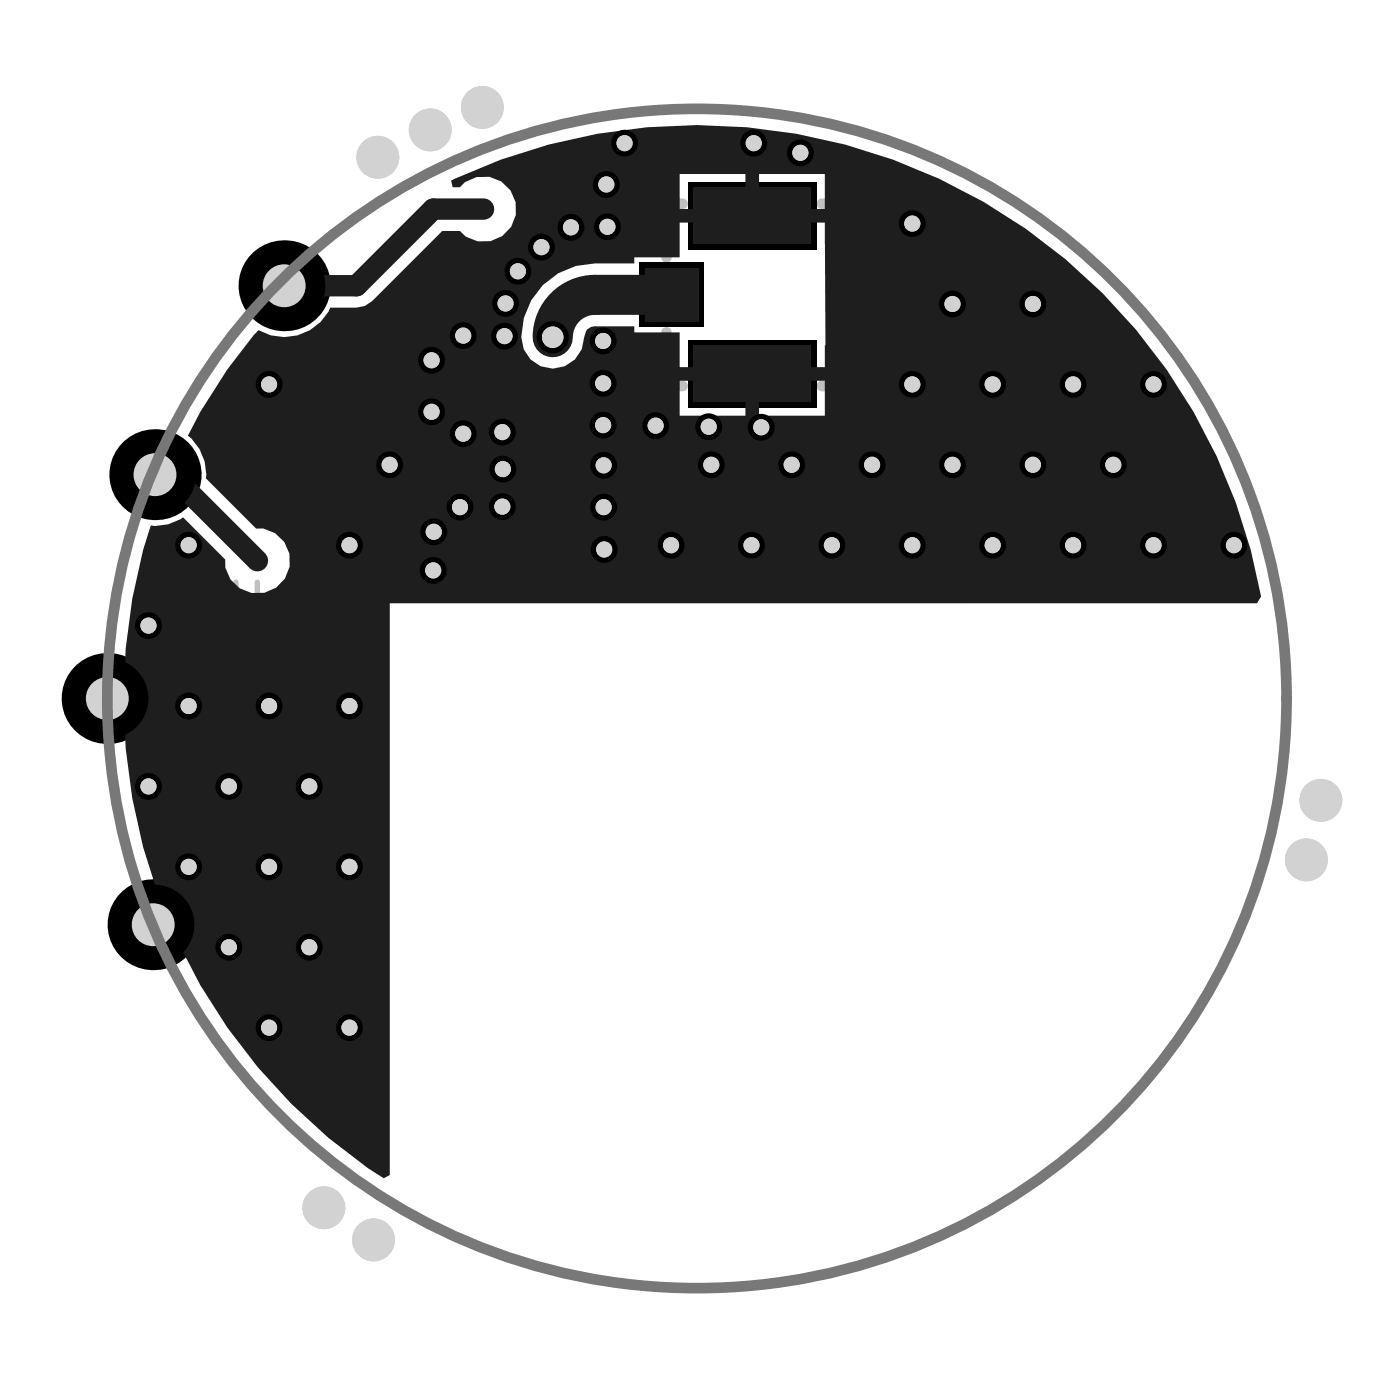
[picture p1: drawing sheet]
<svg xmlns="http://www.w3.org/2000/svg" width="43mm" height="43mm" viewBox="0 0 43 43" stroke-linecap="round" stroke-linejoin="round" font-family="sans-serif">
<g fill="none" stroke="#c0c0c0" stroke-width=".33">
<path d="M20.7 10.3v1.7h.5M21.2 6.3h-.5v1.7M25.5 6.3h.3v5.7h-.3M32.7 16.7v.6M32.7 17h1.6M32.7 13.1h1.6l-1.6 1.2h1.6M33 9.8l-.3 .3v.6l.3 .2h.2l.3-.2v-.6l.3-.3h.3l.2 .3v.6l-.2 .2M33.5 11.5v1.1M33.8 15.9v-.8l-.3-.3h-.5l-.3 .3v.8h1.6M34.3 16.7v.6M34.3 14.8l-.5 .6M34.3 11.5h-1.1l-.5 .5 .5 .6h1.1"/>
<path d="M35.3 16h1.1l.5 .6-.5 .5h-1.1M35.6 14.3h1.1l.2 .3v.6l-.2 .3h-1.1l-.3-.3v-.6z"/>
</g>
<path d="M26.3 9.5l.2-.2h.9l.2 .2v.5l-.2 .2h-.9l-.2-.2zM26.3 8h1.3l-1.3 .9h1.3M26.5 10.6l-.2 .3v.4l.2 .2h.9l.2-.2v-.4l-.2-.3M27.6 6.6v.9l-.8-.9h-.3l-.2 .3v.4l.2 .2" fill="none" stroke="#c0c0c0" stroke-width=".25"/>
<g fill="none" stroke="#c0c0c0" stroke-width=".17">
<path d="M4.3 18v.7l.4 .3 .3-.3v-.7M5.3 19v-1l.4 .4 .3-.4v1M7 18.2l-.2-.2h-.3l-.2 .2v.7l.2 .1h.3l.2-.1M7.3 18v.9l.2 .1h.3l.2-.1v-.9M7.8 13.9l.3-.4v-.3l-.3-.1h-.2l-.3 .4 .8 .6M8.2 12.1l-.4 .6 .9 .5 .3-.5M8.4 12.7l-.2 .3M8.5 13.5l-.5 .1M8.7 11.3l-.4 .6 .9 .5 .3-.6M8.9 11.8l-.1 .3M9.1 10.6l.3-.1 .5 .4 .1 .2-.3 .4-.8-.5zM5.8 21.1l-.2-.2h-.3l-.2 .2v.6l.2 .2h.3l.2-.2v-.3h-.4"/>
<path d="M6.7 20.9v1l-.6-1v1M7.1 20.9h.5l.1 .2v.6l-.1 .2h-.5zM7.1 27.7l-.2-.1h-.3l-.2 .1v.7l.2 .2h.3l.2-.2v-.3h-.4M8.1 27.6v1l-.7-1v1M8.4 27.6h.5l.2 .1v.7l-.2 .2h-.5z"/>
</g>
<circle cx="10" cy="37.4" r=".38" fill="#000"/>
<circle cx="10" cy="37.4" r=".66" fill="#d2d2d2"/>
<circle cx="13.3" cy="4" r=".38" fill="#000"/>
<circle cx="13.3" cy="4" r=".66" fill="#d2d2d2"/>
<circle cx="40.5" cy="26.7" r=".38" fill="#000"/>
<circle cx="40.5" cy="26.7" r=".66" fill="#d2d2d2"/>
<circle cx="40.9" cy="24.8" r=".38" fill="#000"/>
<circle cx="40.9" cy="24.8" r=".66" fill="#d2d2d2"/>
<circle cx="15" cy="3.3" r=".38" fill="#000"/>
<circle cx="15" cy="3.3" r=".66" fill="#d2d2d2"/>
<circle cx="11.6" cy="38.4" r=".38" fill="#000"/>
<circle cx="11.6" cy="38.4" r=".66" fill="#d2d2d2"/>
<circle cx="3.3" cy="21.6" r="1.41" fill="#000"/>
<circle cx="3.3" cy="21.6" r=".66" fill="#d2d2d2"/>
<circle cx="4.7" cy="28.7" r="1.41" fill="#000"/>
<circle cx="4.7" cy="28.7" r=".66" fill="#d2d2d2"/>
<circle cx="8.8" cy="8.9" r="1.41" fill="#000"/>
<circle cx="8.8" cy="8.9" r=".66" fill="#d2d2d2"/>
<circle cx="4.8" cy="14.7" r="1.41" fill="#000"/>
<circle cx="4.8" cy="14.7" r=".66" fill="#d2d2d2"/>
<circle cx="11.7" cy="4.9" r=".38" fill="#000"/>
<circle cx="11.7" cy="4.9" r=".66" fill="#d2d2d2"/>
<g fill="#000">
<path d="M19.8 8.1h2v2h-2z" fill-rule="evenodd"/>
<path d="M21.3 5.6h4v2.1h-4z" fill-rule="evenodd"/>
<path d="M21.3 10.5h4v2.1h-4z" fill-rule="evenodd"/>
</g>
<path d="M8 10.2a1.57 1.57 0 0 0 2.2-.7h1.1l2.4-2.3h.6a1.01 1.01 0 0 0 1.4 0 1.01 1.01 0 0 0 0-1.4 1.01 1.01 0 0 0-1.4 0h-.3v-.2a17.8 17.8 0 0 1 25.1 12.9l-.1 .2h-26.9v17.7l-.2 .1a17.7 17.7 0 0 1-7.2-20.2 1.42 1.42 0 0 0 1-.3l1.3 1.3a1.01 1.01 0 0 0 1 1.1 1.01 1.01 0 0 0 1-1 1.01 1.01 0 0 0-1.1-1l-1.5-1.6a1.49 1.49 0 0 0-.6-1.3 14.6 14.6 0 0 1 2.2-3.3zM23.5 5.4v1.1h2.1v-1.1zM21.1 5.4v1.1h2v-1.1zM16.8 8.8a2.09 2.09 0 0 0-.6 2 .97 .97 0 0 0 1.1 .6 .97 .97 0 0 0 .8-.9l.1-.3 .2-.1h1.3v.2h1.4v1.1h4.5v-4.5h-4.5v1.1h-1.4v.2h-1.3a2.28 2.28 0 0 0-1.6 .6zM23.5 11.8v1.1h2.1v-1.1zM21.1 11.8v1.1h2v-1.1z" fill="#1e1e1e"/>
<path d="M4.8 14.7h.5l2.7 2.7M15 6.5h-1.6l-2.3 2.4h-2.3" fill="none" stroke="#1e1e1e" stroke-width=".66"/>
<path d="M20.8 9.1h-2.4a1.31 1.31 0 0 0-1.3 1.4" fill="none" stroke="#1e1e1e" stroke-width="1.2"/>
<circle cx="17.1" cy="10.5" r=".5" fill="#000"/>
<circle cx="17.1" cy="10.5" r=".33" fill="#d2d2d2"/>
<circle cx="38.2" cy="16.9" r=".42" fill="#000"/>
<circle cx="38.2" cy="16.9" r=".25" fill="#d2d2d2"/>
<circle cx="35.8" cy="11.9" r=".42" fill="#000"/>
<circle cx="35.8" cy="11.9" r=".25" fill="#d2d2d2"/>
<circle cx="34.5" cy="14.4" r=".42" fill="#000"/>
<circle cx="34.5" cy="14.4" r=".25" fill="#d2d2d2"/>
<circle cx="35.8" cy="16.9" r=".42" fill="#000"/>
<circle cx="35.8" cy="16.9" r=".25" fill="#d2d2d2"/>
<circle cx="32" cy="9.4" r=".42" fill="#000"/>
<circle cx="32" cy="9.4" r=".25" fill="#d2d2d2"/>
<circle cx="33.3" cy="11.9" r=".42" fill="#000"/>
<circle cx="33.3" cy="11.9" r=".25" fill="#d2d2d2"/>
<circle cx="32" cy="14.4" r=".42" fill="#000"/>
<circle cx="32" cy="14.4" r=".25" fill="#d2d2d2"/>
<circle cx="33.3" cy="16.9" r=".42" fill="#000"/>
<circle cx="33.3" cy="16.9" r=".25" fill="#d2d2d2"/>
<circle cx="29.5" cy="9.4" r=".42" fill="#000"/>
<circle cx="29.5" cy="9.4" r=".25" fill="#d2d2d2"/>
<circle cx="30.8" cy="11.9" r=".42" fill="#000"/>
<circle cx="30.8" cy="11.9" r=".25" fill="#d2d2d2"/>
<circle cx="29.5" cy="14.4" r=".42" fill="#000"/>
<circle cx="29.5" cy="14.4" r=".25" fill="#d2d2d2"/>
<circle cx="30.8" cy="16.9" r=".42" fill="#000"/>
<circle cx="30.8" cy="16.9" r=".25" fill="#d2d2d2"/>
<circle cx="28.3" cy="6.9" r=".42" fill="#000"/>
<circle cx="28.3" cy="6.9" r=".25" fill="#d2d2d2"/>
<circle cx="28.3" cy="11.9" r=".42" fill="#000"/>
<circle cx="28.3" cy="11.9" r=".25" fill="#d2d2d2"/>
<circle cx="27" cy="14.4" r=".42" fill="#000"/>
<circle cx="27" cy="14.4" r=".25" fill="#d2d2d2"/>
<circle cx="28.3" cy="16.9" r=".42" fill="#000"/>
<circle cx="28.3" cy="16.9" r=".25" fill="#d2d2d2"/>
<circle cx="24.5" cy="14.4" r=".42" fill="#000"/>
<circle cx="24.5" cy="14.4" r=".25" fill="#d2d2d2"/>
<circle cx="25.8" cy="16.9" r=".42" fill="#000"/>
<circle cx="25.8" cy="16.9" r=".25" fill="#d2d2d2"/>
<circle cx="22" cy="14.4" r=".42" fill="#000"/>
<circle cx="22" cy="14.4" r=".25" fill="#d2d2d2"/>
<circle cx="23.3" cy="16.9" r=".42" fill="#000"/>
<circle cx="23.3" cy="16.9" r=".25" fill="#d2d2d2"/>
<circle cx="20.8" cy="16.9" r=".42" fill="#000"/>
<circle cx="20.8" cy="16.9" r=".25" fill="#d2d2d2"/>
<circle cx="12.1" cy="14.4" r=".42" fill="#000"/>
<circle cx="12.1" cy="14.4" r=".25" fill="#d2d2d2"/>
<circle cx="10.8" cy="16.9" r=".42" fill="#000"/>
<circle cx="10.8" cy="16.9" r=".25" fill="#d2d2d2"/>
<circle cx="10.8" cy="21.9" r=".42" fill="#000"/>
<circle cx="10.8" cy="21.9" r=".25" fill="#d2d2d2"/>
<circle cx="9.6" cy="24.4" r=".42" fill="#000"/>
<circle cx="9.6" cy="24.4" r=".25" fill="#d2d2d2"/>
<circle cx="10.8" cy="26.9" r=".42" fill="#000"/>
<circle cx="10.8" cy="26.9" r=".25" fill="#d2d2d2"/>
<circle cx="9.6" cy="29.4" r=".42" fill="#000"/>
<circle cx="9.6" cy="29.4" r=".25" fill="#d2d2d2"/>
<circle cx="10.8" cy="31.9" r=".42" fill="#000"/>
<circle cx="10.8" cy="31.9" r=".25" fill="#d2d2d2"/>
<circle cx="8.3" cy="11.9" r=".42" fill="#000"/>
<circle cx="8.3" cy="11.9" r=".25" fill="#d2d2d2"/>
<circle cx="8.3" cy="21.9" r=".42" fill="#000"/>
<circle cx="8.3" cy="21.9" r=".25" fill="#d2d2d2"/>
<circle cx="7.1" cy="24.4" r=".42" fill="#000"/>
<circle cx="7.1" cy="24.4" r=".25" fill="#d2d2d2"/>
<circle cx="8.3" cy="26.9" r=".42" fill="#000"/>
<circle cx="8.3" cy="26.9" r=".25" fill="#d2d2d2"/>
<circle cx="7.1" cy="29.4" r=".42" fill="#000"/>
<circle cx="7.1" cy="29.4" r=".25" fill="#d2d2d2"/>
<circle cx="8.3" cy="31.9" r=".42" fill="#000"/>
<circle cx="8.3" cy="31.9" r=".25" fill="#d2d2d2"/>
<circle cx="5.8" cy="16.9" r=".42" fill="#000"/>
<circle cx="5.8" cy="16.9" r=".25" fill="#d2d2d2"/>
<circle cx="4.6" cy="19.4" r=".42" fill="#000"/>
<circle cx="4.6" cy="19.4" r=".25" fill="#d2d2d2"/>
<circle cx="5.8" cy="21.9" r=".42" fill="#000"/>
<circle cx="5.8" cy="21.9" r=".25" fill="#d2d2d2"/>
<circle cx="4.6" cy="24.4" r=".42" fill="#000"/>
<circle cx="4.6" cy="24.4" r=".25" fill="#d2d2d2"/>
<circle cx="5.8" cy="26.9" r=".42" fill="#000"/>
<circle cx="5.8" cy="26.9" r=".25" fill="#d2d2d2"/>
<circle cx="23.4" cy="4.4" r=".42" fill="#000"/>
<circle cx="23.4" cy="4.4" r=".25" fill="#d2d2d2"/>
<circle cx="18.8" cy="5.7" r=".42" fill="#000"/>
<circle cx="18.8" cy="5.7" r=".25" fill="#d2d2d2"/>
<circle cx="19.4" cy="4.4" r=".42" fill="#000"/>
<circle cx="19.4" cy="4.4" r=".25" fill="#d2d2d2"/>
<circle cx="24.8" cy="4.7" r=".42" fill="#000"/>
<circle cx="24.8" cy="4.7" r=".25" fill="#d2d2d2"/>
<circle cx="23.6" cy="13.2" r=".42" fill="#000"/>
<circle cx="23.6" cy="13.2" r=".25" fill="#d2d2d2"/>
<circle cx="22" cy="13.2" r=".42" fill="#000"/>
<circle cx="22" cy="13.2" r=".25" fill="#d2d2d2"/>
<circle cx="20.3" cy="13.2" r=".42" fill="#000"/>
<circle cx="20.3" cy="13.2" r=".25" fill="#d2d2d2"/>
<circle cx="13.4" cy="11.2" r=".42" fill="#000"/>
<circle cx="13.4" cy="11.2" r=".25" fill="#d2d2d2"/>
<circle cx="14.4" cy="10.4" r=".42" fill="#000"/>
<circle cx="14.4" cy="10.4" r=".25" fill="#d2d2d2"/>
<circle cx="13.4" cy="12.8" r=".42" fill="#000"/>
<circle cx="13.4" cy="12.8" r=".25" fill="#d2d2d2"/>
<circle cx="14.4" cy="13.4" r=".42" fill="#000"/>
<circle cx="14.4" cy="13.4" r=".25" fill="#d2d2d2"/>
<circle cx="15.7" cy="9.4" r=".42" fill="#000"/>
<circle cx="15.7" cy="9.4" r=".25" fill="#d2d2d2"/>
<circle cx="14.3" cy="15.7" r=".42" fill="#000"/>
<circle cx="14.3" cy="15.7" r=".25" fill="#d2d2d2"/>
<circle cx="13.4" cy="16.5" r=".42" fill="#000"/>
<circle cx="13.4" cy="16.5" r=".25" fill="#d2d2d2"/>
<circle cx="13.4" cy="17.7" r=".42" fill="#000"/>
<circle cx="13.4" cy="17.7" r=".25" fill="#d2d2d2"/>
<circle cx="15.6" cy="15.7" r=".42" fill="#000"/>
<circle cx="15.6" cy="15.7" r=".25" fill="#d2d2d2"/>
<circle cx="15.6" cy="14.5" r=".42" fill="#000"/>
<circle cx="15.6" cy="14.5" r=".25" fill="#d2d2d2"/>
<circle cx="15.6" cy="13.4" r=".42" fill="#000"/>
<circle cx="15.6" cy="13.4" r=".25" fill="#d2d2d2"/>
<circle cx="15.6" cy="10.4" r=".42" fill="#000"/>
<circle cx="15.6" cy="10.4" r=".25" fill="#d2d2d2"/>
<circle cx="16.1" cy="8.4" r=".42" fill="#000"/>
<circle cx="16.1" cy="8.4" r=".25" fill="#d2d2d2"/>
<circle cx="16.8" cy="7.7" r=".42" fill="#000"/>
<circle cx="16.8" cy="7.7" r=".25" fill="#d2d2d2"/>
<circle cx="17.7" cy="7" r=".42" fill="#000"/>
<circle cx="17.7" cy="7" r=".25" fill="#d2d2d2"/>
<circle cx="18.8" cy="7" r=".42" fill="#000"/>
<circle cx="18.8" cy="7" r=".25" fill="#d2d2d2"/>
<circle cx="18.7" cy="17" r=".42" fill="#000"/>
<circle cx="18.7" cy="17" r=".25" fill="#d2d2d2"/>
<circle cx="18.7" cy="15.7" r=".42" fill="#000"/>
<circle cx="18.7" cy="15.7" r=".25" fill="#d2d2d2"/>
<circle cx="18.7" cy="14.4" r=".42" fill="#000"/>
<circle cx="18.7" cy="14.4" r=".25" fill="#d2d2d2"/>
<circle cx="18.7" cy="13.2" r=".42" fill="#000"/>
<circle cx="18.7" cy="13.2" r=".25" fill="#d2d2d2"/>
<circle cx="18.7" cy="11.9" r=".42" fill="#000"/>
<circle cx="18.7" cy="11.9" r=".25" fill="#d2d2d2"/>
<circle cx="18.7" cy="10.6" r=".42" fill="#000"/>
<circle cx="18.7" cy="10.6" r=".25" fill="#d2d2d2"/>
<circle cx="10" cy="37.4" r=".21" fill="#000"/>
<circle cx="10" cy="37.4" r=".66" fill="#d2d2d2"/>
<circle cx="13.3" cy="4" r=".21" fill="#000"/>
<circle cx="13.3" cy="4" r=".66" fill="#d2d2d2"/>
<circle cx="40.5" cy="26.7" r=".21" fill="#000"/>
<circle cx="40.5" cy="26.7" r=".66" fill="#d2d2d2"/>
<circle cx="40.9" cy="24.8" r=".21" fill="#000"/>
<circle cx="40.9" cy="24.8" r=".66" fill="#d2d2d2"/>
<circle cx="15" cy="3.3" r=".21" fill="#000"/>
<circle cx="15" cy="3.3" r=".66" fill="#d2d2d2"/>
<circle cx="11.6" cy="38.4" r=".21" fill="#000"/>
<circle cx="11.6" cy="38.4" r=".66" fill="#d2d2d2"/>
<circle cx="3.3" cy="21.6" r="1.24" fill="#000"/>
<circle cx="3.3" cy="21.6" r=".66" fill="#d2d2d2"/>
<circle cx="4.7" cy="28.7" r="1.24" fill="#000"/>
<circle cx="4.7" cy="28.7" r=".66" fill="#d2d2d2"/>
<circle cx="8.8" cy="8.9" r="1.24" fill="#000"/>
<circle cx="8.8" cy="8.9" r=".66" fill="#d2d2d2"/>
<circle cx="4.8" cy="14.7" r="1.24" fill="#000"/>
<circle cx="4.8" cy="14.7" r=".66" fill="#d2d2d2"/>
<circle cx="11.7" cy="4.9" r=".21" fill="#000"/>
<circle cx="11.7" cy="4.9" r=".66" fill="#d2d2d2"/>
<g fill="#1e1e1e">
<path d="M21.5 5.8h3.6v1.8h-3.6z" fill-rule="evenodd"/>
<path d="M20 8.3h1.7v1.7h-1.7z" fill-rule="evenodd"/>
<path d="M21.5 10.7h3.6v1.8h-3.6z" fill-rule="evenodd"/>
</g>
<circle cx="21.6" cy="21.6" r="18.3" fill="none" stroke="#787878" stroke-width=".33"/>
<g fill="#d2d2d2">
<circle cx="17.1" cy="10.5" r=".33"/>
<circle cx="38.2" cy="16.9" r=".25"/>
<circle cx="35.8" cy="11.9" r=".25"/>
<circle cx="34.5" cy="14.4" r=".25"/>
<circle cx="35.8" cy="16.9" r=".25"/>
<circle cx="32" cy="9.4" r=".25"/>
<circle cx="33.3" cy="11.9" r=".25"/>
<circle cx="32" cy="14.4" r=".25"/>
<circle cx="33.3" cy="16.9" r=".25"/>
<circle cx="29.5" cy="9.4" r=".25"/>
<circle cx="30.8" cy="11.9" r=".25"/>
<circle cx="29.5" cy="14.4" r=".25"/>
<circle cx="30.8" cy="16.9" r=".25"/>
<circle cx="28.3" cy="6.9" r=".25"/>
<circle cx="28.3" cy="11.9" r=".25"/>
<circle cx="27" cy="14.4" r=".25"/>
<circle cx="28.3" cy="16.9" r=".25"/>
<circle cx="24.5" cy="14.4" r=".25"/>
<circle cx="25.8" cy="16.9" r=".25"/>
<circle cx="22" cy="14.4" r=".25"/>
<circle cx="23.3" cy="16.9" r=".25"/>
<circle cx="20.8" cy="16.9" r=".25"/>
<circle cx="12.1" cy="14.4" r=".25"/>
<circle cx="10.8" cy="16.9" r=".25"/>
<circle cx="10.8" cy="21.9" r=".25"/>
<circle cx="9.6" cy="24.4" r=".25"/>
<circle cx="10.8" cy="26.9" r=".25"/>
<circle cx="9.6" cy="29.4" r=".25"/>
<circle cx="10.8" cy="31.9" r=".25"/>
<circle cx="8.3" cy="11.9" r=".25"/>
<circle cx="8.3" cy="21.9" r=".25"/>
<circle cx="7.1" cy="24.4" r=".25"/>
<circle cx="8.3" cy="26.9" r=".25"/>
<circle cx="7.1" cy="29.4" r=".25"/>
<circle cx="8.3" cy="31.9" r=".25"/>
<circle cx="5.8" cy="16.9" r=".25"/>
<circle cx="4.6" cy="19.4" r=".25"/>
<circle cx="5.8" cy="21.9" r=".25"/>
<circle cx="4.6" cy="24.4" r=".25"/>
<circle cx="5.8" cy="26.9" r=".25"/>
<circle cx="23.4" cy="4.4" r=".25"/>
<circle cx="18.8" cy="5.7" r=".25"/>
<circle cx="19.4" cy="4.4" r=".25"/>
<circle cx="24.8" cy="4.7" r=".25"/>
<circle cx="23.6" cy="13.2" r=".25"/>
<circle cx="22" cy="13.2" r=".25"/>
<circle cx="20.3" cy="13.2" r=".25"/>
<circle cx="13.4" cy="11.2" r=".25"/>
<circle cx="14.4" cy="10.4" r=".25"/>
<circle cx="13.4" cy="12.8" r=".25"/>
<circle cx="14.4" cy="13.4" r=".25"/>
<circle cx="15.7" cy="9.4" r=".25"/>
<circle cx="14.3" cy="15.7" r=".25"/>
<circle cx="13.4" cy="16.5" r=".25"/>
<circle cx="13.4" cy="17.7" r=".25"/>
<circle cx="15.6" cy="15.7" r=".25"/>
<circle cx="15.6" cy="14.5" r=".25"/>
<circle cx="15.6" cy="13.4" r=".25"/>
<circle cx="15.6" cy="10.4" r=".25"/>
<circle cx="16.1" cy="8.4" r=".25"/>
<circle cx="16.8" cy="7.7" r=".25"/>
<circle cx="17.7" cy="7" r=".25"/>
<circle cx="18.8" cy="7" r=".25"/>
<circle cx="18.7" cy="17" r=".25"/>
<circle cx="18.7" cy="15.7" r=".25"/>
<circle cx="18.7" cy="14.4" r=".25"/>
<circle cx="18.7" cy="13.2" r=".25"/>
<circle cx="18.7" cy="11.9" r=".25"/>
<circle cx="18.7" cy="10.6" r=".25"/>
</g>
</svg>
